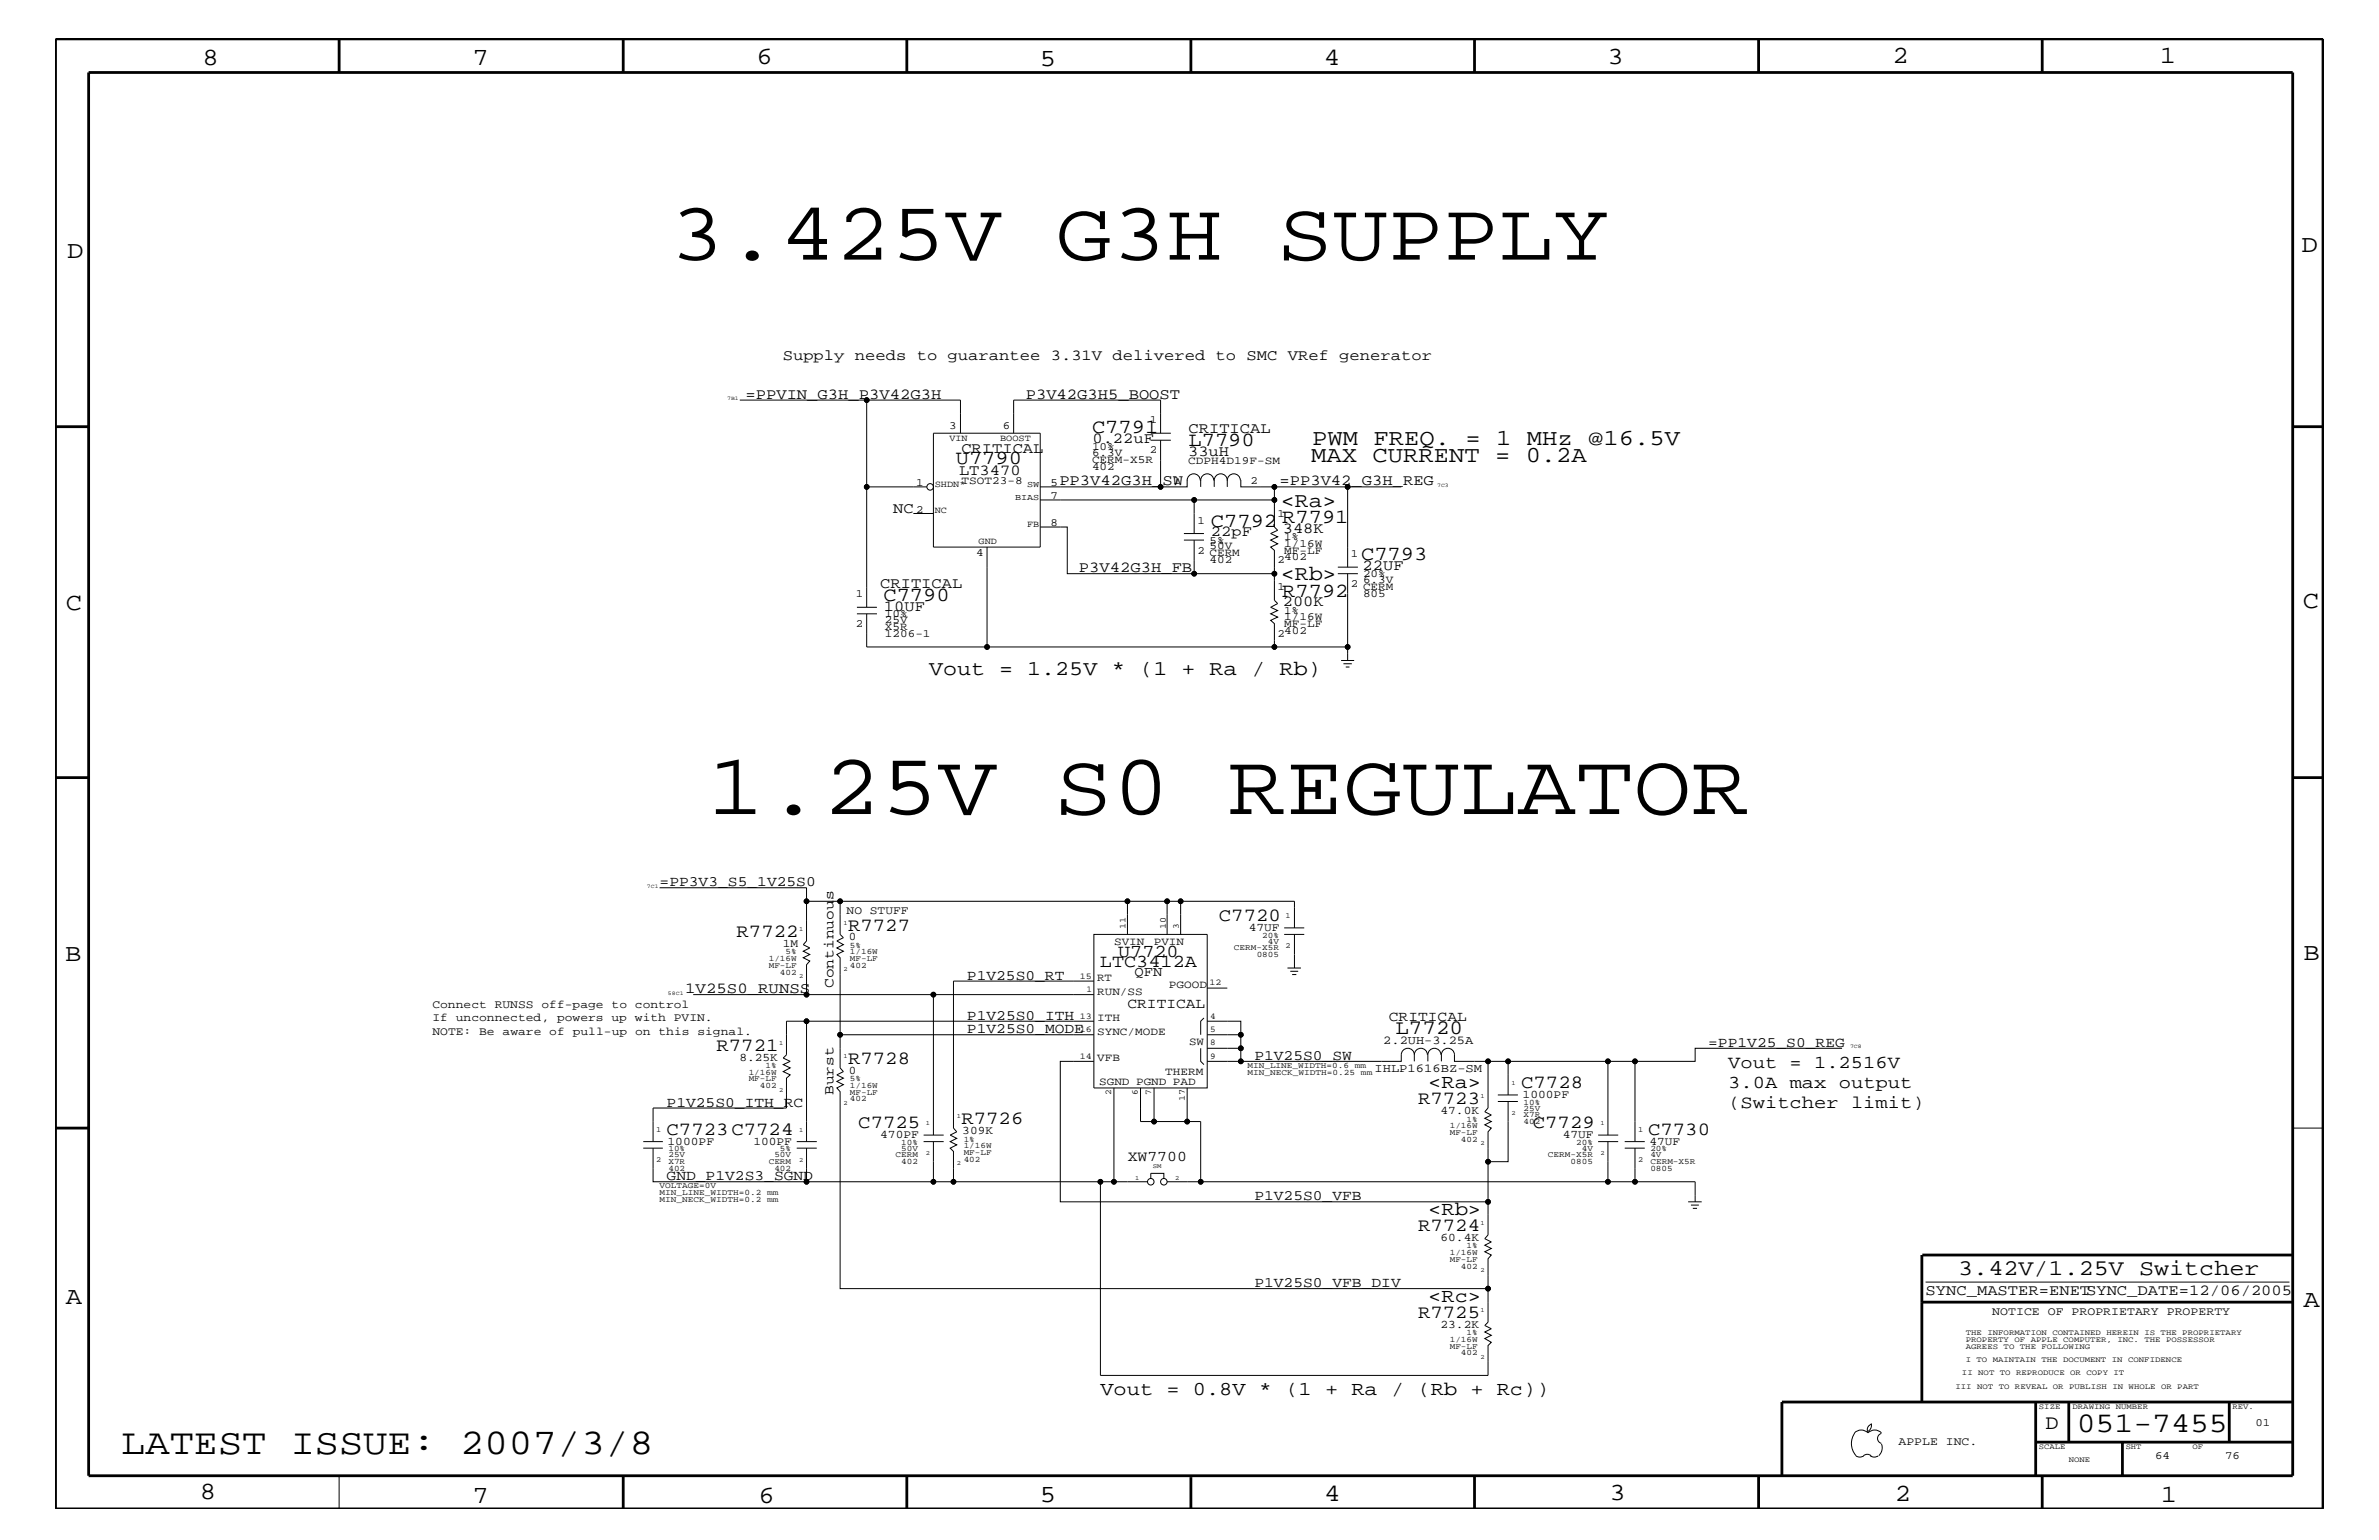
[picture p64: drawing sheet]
<svg xmlns="http://www.w3.org/2000/svg" width="432mm" height="279mm" viewBox="0 0 432 279" stroke-linecap="round" stroke-linejoin="round" font-family="sans-serif">
<defs><g id="words">
<text font-size="15.9" x="128.3" y="147.7">1.25V S0 REGULATOR</text>
<text font-size="15.2" x="121.5" y="47.1">3.425V G3H SUPPLY</text>
<text font-size="6.6" x="22" y="263.8">LATEST ISSUE: 2007/3/8</text>
<text font-size="5.2" x="376.9" y="259.9">051-7455</text>
<g font-size="4.5">
<text x="36.7" y="11.7">8</text>
<text x="85.8" y="11.7">7</text>
<text x="137.3" y="11.5">6</text>
<text x="240.3" y="11.7">4</text>
<text x="291.8" y="11.5">3</text>
<text x="343.5" y="11.5">2</text>
<text x="392" y="11.5">1</text>
<text x="188.7" y="12.1">5</text>
<text x="12.2" y="46.8">D</text>
<text x="417.7" y="45.7">D</text>
<text x="11.9" y="110.6">C</text>
<text x="418" y="110.3">C</text>
<text x="11.9" y="174.3">B</text>
<text x="418.1" y="174.2">B</text>
<text x="11.9" y="236.7">A</text>
<text x="418.1" y="237.1">A</text>
<text x="36.2" y="271.9">8</text>
<text x="85.8" y="272.7">7</text>
<text x="137.7" y="272.7">6</text>
<text x="188.7" y="272.5">5</text>
<text x="240.4" y="272.3">4</text>
<text x="292.1" y="272.2">3</text>
<text x="343.9" y="272.3">2</text>
<text x="392.2" y="272.6">1</text>
</g>
<g font-size="4.1">
<text x="238" y="83.8">MAX CURRENT = 0.2A</text>
<text x="238.2" y="80.7">PWM FREQ. = 1 MHz @16.5V</text>
<text x="355.4" y="231.3">3.42V/1.25V Switcher</text>
</g>
<g font-size="3.8">
<text x="232.5" y="92">&lt;Ra&gt;</text>
<text x="232.5" y="105.3">&lt;Rb&gt;</text>
<text x="168.7" y="122.5">Vout = 1.25V * (1 + Ra / Rb)</text>
</g>
<g font-size="3.7">
<text x="253.3" y="187.6">L7720</text>
<text x="371.3" y="259.3">D</text>
</g>
<g font-size="3.6">
<text x="198.2" y="78.6">C7791</text>
<text x="215.7" y="80.9">L7790</text>
<text x="173.5" y="84.2">U7790</text>
<text x="219.8" y="95.6">C7792</text>
<text x="232.7" y="94.9">R7791</text>
<text x="247.1" y="101.6">C7793</text>
<text x="160.4" y="109.1">C7790</text>
<text x="232.7" y="108.2">R7792</text>
<text x="259.2" y="197.4">&lt;Ra&gt;</text>
<text x="259.2" y="220.4">&lt;Rb&gt;</text>
<text x="259.2" y="236.2">&lt;Rc&gt;</text>
<text x="199.7" y="253.2">Vout = 0.8V * (1 + Ra / (Rb + Rc))</text>
</g>
<g font-size="3.4">
<text x="221.2" y="167.1">C7720</text>
<text x="133.7" y="170">R7722</text>
<text x="153.9" y="168.9">R7727</text>
<text x="130" y="190.6">R7721</text>
<text x="153.9" y="193.1">R7728</text>
<text x="276.1" y="197.4">C7728</text>
<text x="174.5" y="204">R7726</text>
<text x="257.4" y="200.3">R7723</text>
<text x="121" y="205.9">C7723C7724</text>
<text x="155.8" y="204.7">C7725</text>
<text x="278.2" y="204.7">C7729</text>
<text x="299.1" y="205.9">C7730</text>
<text x="257.4" y="223.4">R7724</text>
<text x="257.4" y="239.1">R7725</text>
</g>
<g font-size="3.3">
<text x="202.9" y="173.7">U7720</text>
<text x="199.6" y="175.5">LTC3412A</text>
<text x="313.7" y="197.4">3.0A max output</text>
<text x="313.7" y="193.7">Vout = 1.2516V</text>
<text x="313.7" y="201">(Switcher limit)</text>
</g>
<g font-size="2.8">
<text x="142.1" y="65.3">Supply needs to guarantee 3.31V delivered to SMC VRef generator</text>
<text x="135.3" y="72.3">=PPVIN_G3H_P3V42G3H</text>
<text x="186.2" y="72.3">P3V42G3H5_BOOST</text>
<text x="174.5" y="82.2">CRITICAL</text>
<text x="198.3" y="80.5">0.22uF</text>
<text x="215.6" y="82.7">33uH</text>
<text x="215.7" y="78.6">CRITICAL</text>
<text x="174.1" y="86.1">LT3470</text>
<text x="192.3" y="88.1">PP3V42G3H_SW</text>
<text x="232.2" y="88.1">=PP3V42_G3H_REG</text>
<text x="162.1" y="93.2">NC</text>
<text x="219.8" y="97.3">22pF</text>
<text x="232.8" y="96.7">348K</text>
<text x="159.8" y="106.7">CRITICAL</text>
<text x="195.8" y="103.8">P3V42G3H_FB</text>
<text x="247.3" y="103.5">22UF</text>
<text x="160.4" y="110.8">10UF</text>
<text x="232.8" y="110">200K</text>
<text x="124.4" y="180.2">1V25S0_RUNSS</text>
<text x="349.5" y="235">SYNC_MASTER=ENETSYNC_DATE=12/06/2005</text>
</g>
<text font-size="2.7" x="204.7" y="210.7">XW7700</text>
<g font-size="2.6">
<text x="119.7" y="160.8">=PP3V3_S5_1V25S0</text>
<text x="151.3" y="179.3" transform="rotate(-90 151.3 179.3)">Continuous</text>
<text x="175.5" y="177.7">P1V25S0_RT</text>
<text x="175.5" y="185">P1V25S0_ITH</text>
<text x="204.6" y="182.9">CRITICAL</text>
<text x="252.1" y="185.3">CRITICAL</text>
<text x="175.5" y="187.5">P1V25S0_MODE</text>
<text x="310" y="189.9">=PP1V25_S0_REG</text>
<text x="227.7" y="192.3">P1V25S0_SW</text>
<text x="121" y="200.9">P1V25S0_ITH_RC</text>
<text x="151.3" y="198.7" transform="rotate(-90 151.3 198.7)">Burst</text>
<text x="121" y="214.2">GND_P1V2S3_SGND</text>
<text x="227.7" y="217.8">P1V25S0_VFB</text>
<text x="227.7" y="233.5">P1V25S0_VFB_DIV</text>
</g>
<text font-size="2.5" x="205.9" y="177.1">QFN</text>
<g font-size="2.2">
<text x="251.1" y="189.3">2.2UH-3.25A</text>
<text x="249.5" y="194.5">IHLP1616BZ-SM</text>
</g>
<g font-size="2.1">
<text x="153.7" y="165.9">NO STUFF</text>
<text x="142.1" y="171.8">1M</text>
<text x="154.1" y="170.6">0</text>
<text x="226.7" y="168.9">47UF</text>
<text x="78.5" y="182.9">Connect RUNSS off-page to control</text>
<text x="78.5" y="185.3">If unconnected, powers up with PVIN.</text>
<text x="78.5" y="187.7">NOTE: Be aware of pull-up on this signal.</text>
<text x="134.2" y="192.5">8.25K</text>
<text x="154.1" y="194.8">0</text>
<text x="261.5" y="202.1">47.0K</text>
<text x="276.4" y="199.2">1000PF</text>
<text x="121.2" y="207.7">1000PF</text>
<text x="136.7" y="207.7">100PF</text>
<text x="159.8" y="206.5">470PF</text>
<text x="174.7" y="205.8">309K</text>
<text x="283.6" y="206.5">47UF</text>
<text x="299.4" y="207.7">47UF</text>
<text x="261.5" y="225.2">60.4K</text>
<text x="361.6" y="238.6">NOTICE OF PROPRIETARY PROPERTY</text>
<text x="261.5" y="240.9">23.2K</text>
<text x="344.6" y="262.2">APPLE INC.</text>
</g>
<g font-size="2">
<text x="172.3" y="77.9">3</text>
<text x="182" y="77.9">6</text>
<text x="208.7" y="76.8">1</text>
<text x="198.2" y="83.9">CERM-X5R</text>
<text x="198.2" y="82.7">6.3V</text>
<text x="198.2" y="81.6">10%</text>
<text x="208.7" y="82.2">2</text>
<text x="166.3" y="88.2">1</text>
<text x="174.5" y="87.8">TSOT23-8</text>
<text x="190.7" y="88.2">5</text>
<text x="198.2" y="85.2">402</text>
<text x="212.9" y="87.7">1</text>
<text x="215.6" y="84.2">CDPH4D19F-SM</text>
<text x="227" y="87.7">2</text>
<text x="166.3" y="93.1">2</text>
<text x="190.7" y="90.6">7</text>
<text x="190.7" y="95.4">8</text>
<text x="217.3" y="95">1</text>
<text x="231.9" y="93.8">1</text>
<text x="177.2" y="101">4</text>
<text x="217.3" y="100.4">2</text>
<text x="219.5" y="101">CERM</text>
<text x="219.5" y="98.7">5%</text>
<text x="219.5" y="99.7">50V</text>
<text x="233.1" y="101.6">402</text>
<text x="233.1" y="100.4">MF-LF</text>
<text x="233.1" y="99.3">1/16W</text>
<text x="233.1" y="98">1%</text>
<text x="245.2" y="101">1</text>
<text x="219.5" y="102.1">402</text>
<text x="231.9" y="102.2">2</text>
<text x="231.9" y="107.1">1</text>
<text x="245.2" y="106.5">2 CERM</text>
<text x="247.4" y="105.8">6.3V</text>
<text x="247.4" y="104.7">20%</text>
<text x="155.4" y="108.3">1</text>
<text x="155.4" y="113.7">2</text>
<text x="160.6" y="112">10%</text>
<text x="160.6" y="113.1">25V</text>
<text x="233.1" y="111.4">1%</text>
<text x="233.1" y="113.7">MF-LF</text>
<text x="233.1" y="112.6">1/16W</text>
<text x="247.4" y="108.2">805</text>
<text x="160.6" y="114.2">X5R</text>
<text x="160.6" y="115.5">1206-1</text>
<text x="231.9" y="115.6">2</text>
<text x="233.1" y="115">402</text>
<text x="202.2" y="171.5">SVIN</text>
<text x="209.4" y="171.5">PVIN</text>
<text x="199.1" y="178">RT</text>
<text x="212.2" y="179.3">PGOOD</text>
<text x="199.1" y="180.5">RUN/SS</text>
<text x="199.1" y="185.3">ITH</text>
<text x="199.1" y="187.7">SYNC/MODE</text>
<text x="215.8" y="189.6">SW</text>
<text x="199.1" y="192.6">VFB</text>
<text x="199.5" y="196.9">SGND PGND PAD</text>
<text x="211.5" y="195">THERM</text>
<text x="409.4" y="258.7">01</text>
<text x="391.2" y="264.7">64</text>
<text x="403.9" y="264.7">76</text>
</g>
<g font-size="1.7">
<text x="172.3" y="80">VIN</text>
<text x="181.5" y="80">BOOST</text>
<text x="169.7" y="88.3">SHDN*</text>
<text x="169.7" y="93.2">NC</text>
<text x="186.4" y="95.6">FB</text>
<text x="177.6" y="98.7">GND</text>
</g>
<g font-size="1.6">
<text x="186.4" y="88.3">SW</text>
<text x="184.2" y="90.7">BIAS</text>
<text x="204.3" y="168.5" transform="rotate(-90 204.3 168.5)">11</text>
<text x="211.6" y="168.5" transform="rotate(-90 211.6 168.5)">10</text>
<text x="214" y="168.5" transform="rotate(-90 214 168.5)">3</text>
<text x="196" y="177.6">15</text>
<text x="219.5" y="178.8">12</text>
<text x="196" y="184.9">13</text>
<text x="197.2" y="180">1</text>
<text x="219.6" y="184.9">4</text>
<text x="196" y="187.2">16</text>
<text x="219.6" y="187.2">5</text>
<text x="219.6" y="189.7">8</text>
<text x="196" y="192.1">14</text>
<text x="219.6" y="192.1">9</text>
<text x="201.7" y="198.7" transform="rotate(-90 201.7 198.7)">2</text>
<text x="206.5" y="198.7" transform="rotate(-90 206.5 198.7)">6</text>
<text x="209" y="198.7" transform="rotate(-90 209 198.7)">7</text>
<text x="215.1" y="199.8" transform="rotate(-90 215.1 199.8)">17</text>
</g>
<g font-size="1.5">
<text x="142.6" y="173.2">5%</text>
<text x="154.3" y="172">5%</text>
<text x="154.3" y="173.2">1/16W</text>
<text x="223.9" y="172.4">CERM-X5R</text>
<text x="228.1" y="173.7">0805</text>
<text x="229.1" y="170.1">20%</text>
<text x="230.1" y="171.2">4V</text>
<text x="139.5" y="174.4">1/16W</text>
<text x="139.5" y="175.6">MF-LF</text>
<text x="141.6" y="176.8">402</text>
<text x="154.3" y="175.6">402</text>
<text x="154.3" y="174.4">MF-LF</text>
<text x="135.9" y="195">1/16W</text>
<text x="135.9" y="196.2">MF-LF</text>
<text x="137.9" y="197.4">402</text>
<text x="138.9" y="193.7">1%</text>
<text x="154.3" y="197.4">1/16W</text>
<text x="154.3" y="196.2">5%</text>
<text x="226.4" y="193.7">MIN_LINE_WIDTH=0.6 mm</text>
<text x="226.4" y="195">MIN_NECK_WIDTH=0.25 mm</text>
<text x="154.3" y="198.7">MF-LF</text>
<text x="154.3" y="199.8">402</text>
<text x="266.2" y="203.5">1%</text>
<text x="276.5" y="204">402</text>
<text x="276.5" y="201.5">25V</text>
<text x="276.5" y="202.7">X7R</text>
<text x="276.5" y="200.4">10%</text>
<text x="121.3" y="208.9">10%</text>
<text x="141.6" y="208.9">5%</text>
<text x="163.6" y="208.8">50V</text>
<text x="163.6" y="207.7">10%</text>
<text x="174.9" y="208.3">1/16W</text>
<text x="174.9" y="209.6">MF-LF</text>
<text x="174.9" y="207.1">1%</text>
<text x="263.1" y="204.7">1/16W</text>
<text x="263.1" y="205.9">MF-LF</text>
<text x="265.2" y="207.1">402</text>
<text x="286.1" y="207.7">20%</text>
<text x="287.1" y="208.8">4V</text>
<text x="299.6" y="208.9">20%</text>
<text x="119.7" y="215.6">VOLTAGE=0V</text>
<text x="121.3" y="212.5">402</text>
<text x="121.3" y="210">25V</text>
<text x="121.3" y="211.3">X7R</text>
<text x="139.5" y="211.3">CERM</text>
<text x="140.5" y="212.5">402</text>
<text x="140.5" y="210">50V</text>
<text x="162.6" y="210">CERM</text>
<text x="163.6" y="211.3">402</text>
<text x="174.9" y="210.8">402</text>
<text x="280.9" y="210">CERM-X5R</text>
<text x="285.1" y="211.3">0805</text>
<text x="299.6" y="211.3">CERM-X5R</text>
<text x="299.6" y="212.5">0805</text>
<text x="299.6" y="210">4V</text>
<text x="119.7" y="218">MIN_NECK_WIDTH=0.2 mm</text>
<text x="119.7" y="216.9">MIN_LINE_WIDTH=0.2 mm</text>
<text x="263.1" y="227.7">1/16W</text>
<text x="266.2" y="226.5">1%</text>
<text x="263.1" y="229">MF-LF</text>
<text x="265.2" y="230.2">402</text>
<text x="263.1" y="243.5">1/16W</text>
<text x="263.1" y="244.7">MF-LF</text>
<text x="265.2" y="245.9">402</text>
<text x="266.2" y="242.3">1%</text>
</g>
<g font-size="1.4">
<text x="233.3" y="166.5">1</text>
<text x="233.3" y="172">2</text>
<text x="119.1" y="205.3">1</text>
<text x="297.3" y="205.3">1</text>
<text x="119.1" y="210.8">2</text>
<text x="297.3" y="210.8">2</text>
<text x="356.8" y="242.3">THE INFORMATION CONTAINED HEREIN IS THE PROPRIETARY</text>
<text x="356.8" y="243.5">PROPERTY OF APPLE COMPUTER, INC. THE POSSESSOR</text>
<text x="356.8" y="244.7">AGREES TO THE FOLLOWING</text>
<text x="354.9" y="252">III NOT TO REVEAL OR PUBLISH IN WHOLE OR PART</text>
<text x="356.1" y="249.5">II NOT TO REPRODUCE OR COPY IT</text>
<text x="356.8" y="247.1">I TO MAINTAIN THE DOCUMENT IN CONFIDENCE</text>
<text x="370.1" y="255.6">SIZE</text>
<text x="376.2" y="255.6">DRAWING NUMBER</text>
<text x="405.2" y="255.6">REV.</text>
<text x="370.1" y="262.9">SCALE</text>
<text x="385.8" y="262.9">SHT</text>
<text x="397.9" y="262.9">OF</text>
<text x="375.5" y="265.3">NONE</text>
</g>
<g font-size="1.2">
<text x="153.1" y="167.8">1</text>
<text x="145" y="168.9">1</text>
<text x="145" y="177.4">2</text>
<text x="153.1" y="176.2">2</text>
<text x="141.4" y="189.5">1</text>
<text x="153.1" y="192">1</text>
<text x="274.3" y="196.8">1</text>
<text x="141.4" y="198.1">2</text>
<text x="153.1" y="200.4">2</text>
<text x="173.7" y="202.9">1</text>
<text x="268.7" y="199.2">1</text>
<text x="274.3" y="202.3">2</text>
<text x="145" y="205.3">1</text>
<text x="168.1" y="204.1">1</text>
<text x="168.1" y="209.6">2</text>
<text x="268.7" y="207.7">2</text>
<text x="290.5" y="204.1">1</text>
<text x="290.5" y="209.6">2</text>
<text x="145" y="210.8">2</text>
<text x="173.7" y="211.4">2</text>
<text x="206" y="214.1">1</text>
<text x="209.3" y="211.9">SM</text>
<text x="213.3" y="214.1">2</text>
<text x="268.7" y="222.3">1</text>
<text x="268.7" y="230.7">2</text>
<text x="268.7" y="238">1</text>
<text x="268.7" y="246.5">2</text>
</g>
<g font-size="1">
<text x="132" y="72.6">7B1</text>
<text x="260.9" y="88.3">7C3</text>
<text x="117.4" y="161.1">7C1</text>
<text x="121.2" y="180.5">58C1</text>
<text x="335.8" y="190.2">7C8</text>
</g>
</g></defs>
<g fill="none" stroke="#000" stroke-width=".18">
<path d="M134.3 72.6h40v6M157.3 72.6v15.7h10.9M169.4 78.6h19.4v20.7h-19.4zM184 78.6v-6h26.7v6M208.9 79.9h3.6M208.9 78.6h3.6M210.7 79.9v8.4h4.8v-1.2M157.3 88.3v21.9M165.8 93.2h3.6M179.2 99.3v18.1h-21.9v-6M188.8 95.6h4.9v8.5h23v-6.1M188.8 88.3h21.9"/>
<path d="M188.8 90.7h27.9M214.9 98h3.6M214.9 96.8h3.6M215.5 87.2a1.19 1.19 0 0 1 1.2-1.2 1.19 1.19 0 0 1 1.1 1.2M217.9 87.2a1.19 1.19 0 0 1 1.2-1.2 1.19 1.19 0 0 1 1.2 1.2M217.9 87.1v1.2M220.4 87.2a1.19 1.19 0 0 1 1.2-1.2 1.19 1.19 0 0 1 1.2 1.2 1.19 1.19 0 0 1 1.1-1.2 1.19 1.19 0 0 1 1.2 1.2M220.4 87.1v1.2M222.8 87.1v1.2M225.2 87.1v1.2h29.1M231.3 88.3v7.3l.6 .6-1.3 .6 1.3 .6-1.3 .6 1.3 .7-1.3 .6 .7 .6v9l.6 .6-1.3 .7 1.3 .6-1.3 .6 1.3 .6-1.3 .6 .7 .5v4.3M231.3 90.7h-14.6v6.1"/>
<path d="M244.6 88.3v14.6M155.5 111.4h3.7M155.5 110.2h3.7M179.2 117.4h52.1M216.7 104.1h14.6M231.3 117.4h13.3v2.4M242.8 104.1h3.7M242.8 102.9h3.7M243.4 119.8h2.4M244.6 104.1v13.3M243.8 120.4h1.6M244.3 121h.6"/>
<path d="M119.7 161.1h26.7v2.4M152.5 163.5h-6.1v7.2l-.6 .7 1.2 .6-1.2 .6 1.2 .6-1.2 .6 1.2 .6-.6 .6v5.5h23M198.5 169.5h20.6v27.9h-20.6zM198.5 178h-25.4v26.7l.6 .6-1.2 .6 1.2 .6-1.2 .6 1.2 .6-1.2 .6 .6 .6v5.5h26.6M204.6 163.5h-52.1v6l.6 .6-1.2 .6 1.2 .7-1.2 .6 1.2 .6-1.2 .6 .6 .6v19.9l.6 .7-1.2 .6 1.2 .6-1.2 .6 1.2 .6-1.2 .6 .6 .7v35.7h117.6M204.6 163.5v6M204.6 163.5h9.7M211.8 163.5v6M219.1 179.3h3.7M233.1 169.5h3.6M233.1 168.3h3.6M233.7 175.6h2.4"/>
<path d="M234.2 176.2h1.4M234.5 176.8h.8M235 168.3v-4.8h-20.7v6M235 169.5v6.1M125.8 180.5h20.6M146.4 185.3v21.8M152.5 187.7h46M169.4 180.5v25.4M169.4 180.5h29.1M198.5 192.6h-6.1v25.4h77.7v6.1l-.6 .6 1.2 .6-1.2 .6 1.2 .6-1.2 .6 1.2 .6-.6 .7v11.5l-.6 .6 1.2 .6-1.2 .6 1.2 .6-1.2 .6 1.2 .6-.6 .6v5.4h-70.4v-35.1M198.5 185.3h-55.8v6.1l-.5 .6 1.2 .6-1.2 .6 1.2 .5-1.2 .7 1.2 .6-.7 .6v5.4h-24.2v6.1M202.2 197.4v17"/>
<path d="M207 197.4v6.1h2.5v-6.1M215.5 197.4v6.1M217.9 190.2v2.4l.6 .6M218.5 184.7l-.6 .6v2.4M219.1 185.3h6.1v4.9M219.1 187.7h6.1M219.1 190.2h6.1M225.2 190.2v2.4M256.7 191.4a1.19 1.19 0 0 0-1.2-1.2 1.19 1.19 0 0 0-1.2 1.2v1.2h-35.2M256.7 191.4a1.19 1.19 0 0 1 1.2-1.2 1.19 1.19 0 0 1 1.2 1.2M256.7 191.4v1.2M261.5 191.4a1.19 1.19 0 0 0-1.1-1.2 1.19 1.19 0 0 0-1.2 1.2v1.2"/>
<path d="M261.6 192.6v-1.2a1.19 1.19 0 0 1 1.2-1.2 1.19 1.19 0 0 1 1.2 1.2v1.2h6.1v8.4l-.6 .7 1.2 .6-1.2 .6 1.2 .6-1.2 .6 1.2 .6-.6 .6v5.5h3.6v-11M270.1 192.6h3.6v6.1M271.9 199.8h3.6M271.9 198.7h3.6M273.7 192.6h18.1v13.3M291.8 192.6h5M334.3 190.2h-26.6v2.4h-10.9v14.5M116.8 208.3h3.5M116.8 207.1h3.5M118.5 208.3v6.1h27.9M144.6 208.3h3.7M144.6 207.1h3.7"/>
<path d="M146.4 208.3v6.1h23M167.6 207.1h3.7M167.6 205.9h3.7M169.4 207.1v7.3h3.7M199.7 214.4h8.6M208.9 213.8v-.9h2.3v.9M209.5 203.5h8.4v10.9h-6.1M270.1 210.8v7.2M290.1 207.1h3.6M290.1 205.9h3.6M291.8 207.1v7.3h-73.9M294.9 208.3h3.6"/>
<path d="M294.9 207.1h3.6M296.8 208.3v6.1h-5M296.8 214.4h10.9v3.6M306.4 218h2.5M306.9 218.6h1.5M307.3 219.2h.7M416.1 204.7h5.5M349.5 232.6h66M336.6 260a1.69 1.69 0 0 1 2.4 0 1.72 1.72 0 0 1 2.5 0M339.6 258.3l.1 .1a1.27 1.27 0 0 1-.7 1.3M339.6 258.4a.99 .99 0 0 0-.6 1.4M61.6 267.7v6.1"/>
<path d="M336.6 260a3.3 3.3 0 0 0 .3 4.1M336.9 264.1l.7 .3 .7-.3M338.2 264.1l.7-.3 .7 .3M339.5 264.1l.7 .3 .7-.3M341.5 260.1a.93 .93 0 0 0-.7 .9 .93 .93 0 0 0 .7 .9M341.5 262l.1 .7a1.99 1.99 0 0 1-.6 1.4"/>
<circle cx="157.3" cy="72.6" r=".42"/>
<circle cx="157.3" cy="88.3" r=".42"/>
<circle cx="168.8" cy="88.3" r=".59"/>
<circle cx="210.7" cy="88.3" r=".42"/>
<circle cx="216.7" cy="90.7" r=".42"/>
<circle cx="231.3" cy="90.7" r=".42"/>
<circle cx="231.3" cy="88.3" r=".42"/>
<circle cx="244.6" cy="88.3" r=".42"/>
<circle cx="179.2" cy="117.4" r=".42"/>
<circle cx="216.7" cy="104.1" r=".42"/>
<circle cx="231.3" cy="117.4" r=".42"/>
<circle cx="231.3" cy="104.1" r=".42"/>
<circle cx="244.6" cy="117.4" r=".42"/>
<circle cx="146.4" cy="163.5" r=".42"/>
<circle cx="152.5" cy="163.5" r=".42"/>
<circle cx="204.6" cy="163.5" r=".42"/>
<circle cx="211.8" cy="163.5" r=".42"/>
<circle cx="214.3" cy="163.5" r=".42"/>
<circle cx="146.4" cy="180.5" r=".42"/>
<circle cx="146.4" cy="185.3" r=".42"/>
<circle cx="152.5" cy="187.7" r=".42"/>
<circle cx="169.4" cy="180.5" r=".42"/>
<circle cx="225.2" cy="192.6" r=".42"/>
<circle cx="225.2" cy="190.2" r=".42"/>
<circle cx="225.2" cy="187.7" r=".42"/>
<circle cx="270.1" cy="192.6" r=".42"/>
<circle cx="273.7" cy="192.6" r=".42"/>
<circle cx="291.8" cy="192.6" r=".42"/>
<circle cx="296.8" cy="192.6" r=".42"/>
<circle cx="146.4" cy="214.4" r=".42"/>
<circle cx="169.4" cy="214.4" r=".42"/>
<circle cx="173.1" cy="214.4" r=".42"/>
<circle cx="199.7" cy="214.4" r=".42"/>
<circle cx="202.2" cy="214.4" r=".42"/>
<circle cx="208.9" cy="214.4" r=".59"/>
<circle cx="209.5" cy="203.5" r=".42"/>
<circle cx="211.2" cy="214.4" r=".59"/>
<circle cx="215.5" cy="203.5" r=".42"/>
<circle cx="217.9" cy="214.4" r=".42"/>
<circle cx="270.1" cy="210.8" r=".42"/>
<circle cx="270.1" cy="218" r=".42"/>
<circle cx="291.8" cy="214.4" r=".42"/>
<circle cx="296.8" cy="214.4" r=".42"/>
<circle cx="270.1" cy="233.8" r=".42"/>
</g>
<g fill="none" stroke="#000" stroke-width=".51">
<path d="M10.1 7.1h411.5v266.7h-411.5zM16.1 13.2h400v254.5h-400zM61.6 7.1v6.1M113.1 7.1v6.1M164.6 7.1v6.1M216.2 7.1v6.1M267.6 7.1v6.1M319.2 7.1v6.1M370.7 7.1v6.1M10.1 77.4h6M416.1 77.4h5.5M10.1 141.1h6"/>
<path d="M416.1 141.1h5.5M10.1 204.7h6M348.8 236.2h67.3M348.8 227.7v26.7M348.9 227.7h67.2M369.5 254.4v13.3M375.5 254.4v7.2M404.6 254.4v7.2M416.1 254.4h-92.7v13.3M113.1 267.7v6.1M164.6 267.7v6.1M216.2 268v5.8"/>
<path d="M267.6 267.7v6.1M319.2 267.7v6.1M369.5 261.6h46.6M370.7 267.7v6.1M385.2 261.6v6.1"/>
</g>
<g fill="#000">
<circle cx="157.3" cy="72.6" r=".42"/>
<circle cx="157.3" cy="88.3" r=".42"/>
<circle cx="210.7" cy="88.3" r=".42"/>
<circle cx="216.7" cy="90.7" r=".42"/>
<circle cx="231.3" cy="90.7" r=".42"/>
<circle cx="231.3" cy="88.3" r=".42"/>
<circle cx="244.6" cy="88.3" r=".42"/>
<circle cx="179.2" cy="117.4" r=".42"/>
<circle cx="216.7" cy="104.1" r=".42"/>
<circle cx="231.3" cy="117.4" r=".42"/>
<circle cx="231.3" cy="104.1" r=".42"/>
<circle cx="244.6" cy="117.4" r=".42"/>
<circle cx="146.4" cy="163.5" r=".42"/>
<circle cx="152.5" cy="163.5" r=".42"/>
<circle cx="204.6" cy="163.5" r=".42"/>
<circle cx="211.8" cy="163.5" r=".42"/>
<circle cx="214.3" cy="163.5" r=".42"/>
<circle cx="146.4" cy="180.5" r=".42"/>
<circle cx="146.4" cy="185.3" r=".42"/>
<circle cx="152.5" cy="187.7" r=".42"/>
<circle cx="169.4" cy="180.5" r=".42"/>
<circle cx="225.2" cy="192.6" r=".42"/>
<circle cx="225.2" cy="190.2" r=".42"/>
<circle cx="225.2" cy="187.7" r=".42"/>
<circle cx="270.1" cy="192.6" r=".42"/>
<circle cx="273.7" cy="192.6" r=".42"/>
<circle cx="291.8" cy="192.6" r=".42"/>
<circle cx="296.8" cy="192.6" r=".42"/>
<circle cx="146.4" cy="214.4" r=".42"/>
<circle cx="169.4" cy="214.4" r=".42"/>
<circle cx="173.1" cy="214.4" r=".42"/>
<circle cx="199.7" cy="214.4" r=".42"/>
<circle cx="202.2" cy="214.4" r=".42"/>
<circle cx="209.5" cy="203.5" r=".42"/>
<circle cx="215.5" cy="203.5" r=".42"/>
<circle cx="217.9" cy="214.4" r=".42"/>
<circle cx="270.1" cy="210.8" r=".42"/>
<circle cx="270.1" cy="218" r=".42"/>
<circle cx="291.8" cy="214.4" r=".42"/>
<circle cx="296.8" cy="214.4" r=".42"/>
<circle cx="270.1" cy="233.8" r=".42"/>
</g>
<use href="#words"/>
</svg>
